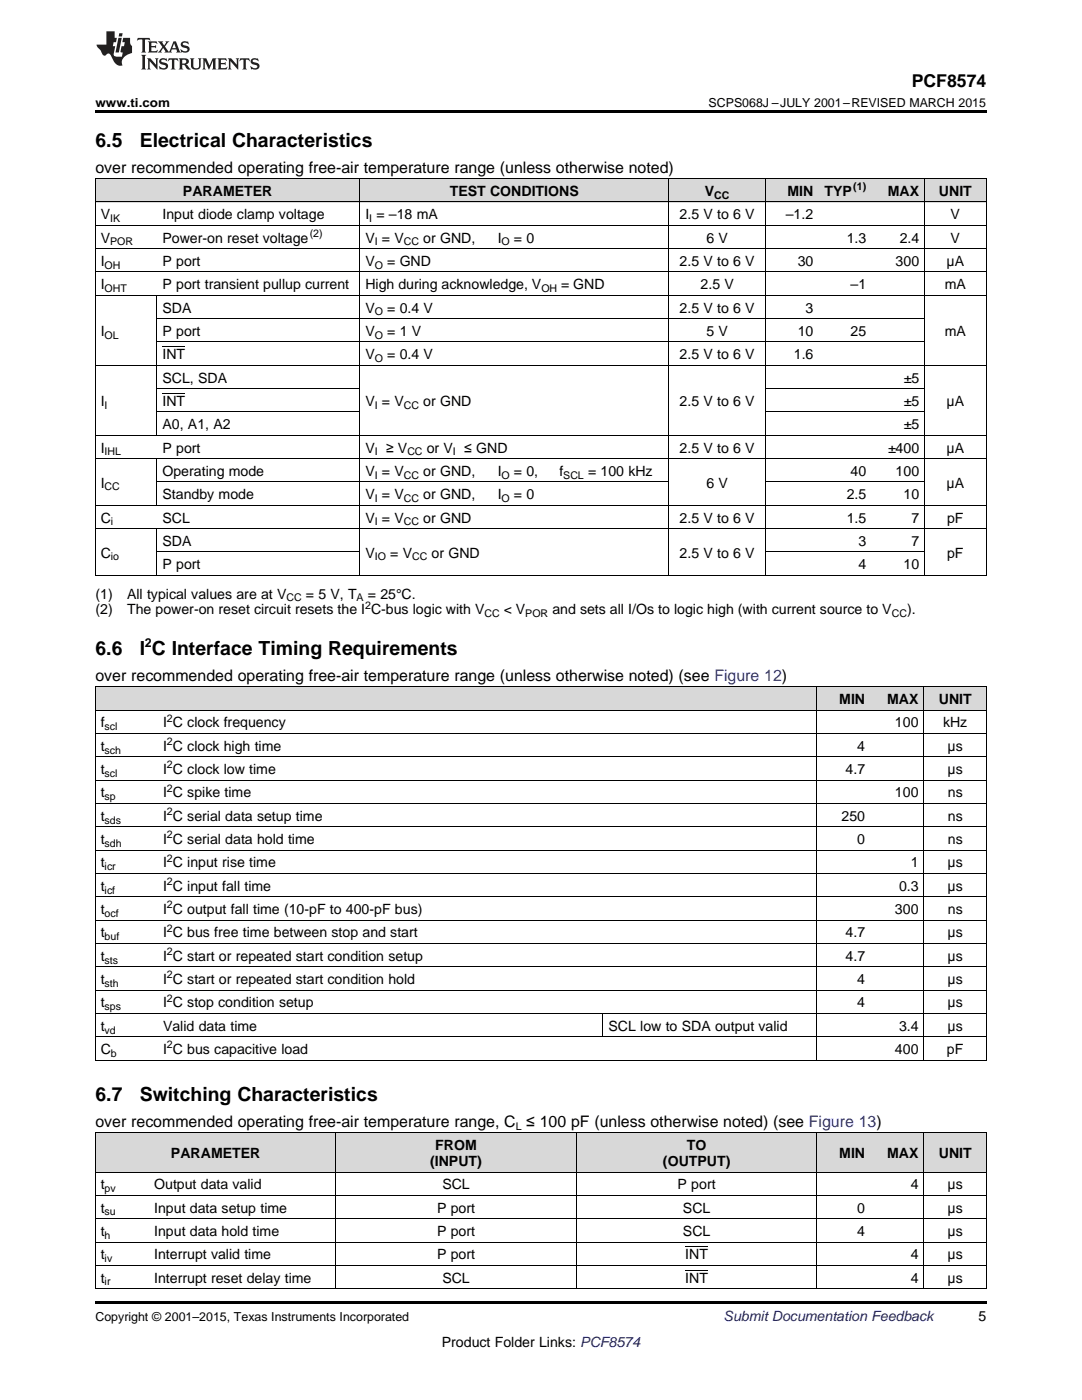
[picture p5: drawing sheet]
<svg xmlns="http://www.w3.org/2000/svg" width="216mm" height="279mm" viewBox="0 0 216 279" stroke-linecap="round" stroke-linejoin="round" font-family="sans-serif">
<defs><g id="words">
<g font-size="3.9">
<text x="19" y="29.3">6.5</text>
<text x="27.9" y="29.3">Electrical Characteristics</text>
<text x="19" y="130.7">6.6</text>
<text x="27.9" y="130.7">I C Interface Timing Requirements</text>
<text x="19" y="219.7">6.7</text>
<text x="27.9" y="219.7">Switching Characteristics</text>
</g>
<text font-size="3.5" x="181.9" y="17.3">PCF8574</text>
<g font-size="3.2">
<text x="19" y="34.4">over recommended operating free-air temperature range (unless otherwise noted)</text>
<text x="19" y="135.9">over recommended operating free-air temperature range (unless otherwise noted) (see Figure 12)</text>
<text x="19" y="224.9">over recommended operating free-air temperature range, C ≤ 100 pF (unless otherwise noted) (see Figure 13)</text>
</g>
<g font-size="2.8">
<text x="36.5" y="39.1">PARAMETER</text>
<text x="89.7" y="39.1">TEST CONDITIONS</text>
<text x="140.7" y="39.1">V</text>
<text x="157.1" y="39.1">MIN</text>
<text x="164.5" y="39.1">TYP</text>
<text x="177.2" y="39.1">MAX</text>
<text x="187.4" y="39.1">UNIT</text>
<text x="20.1" y="43.7">V</text>
<text x="32.4" y="43.7">Input diode clamp voltage</text>
<text x="72.9" y="43.7">I = –18 mA</text>
<text x="135.6" y="43.7">2.5 V to 6 V</text>
<text x="156.8" y="43.7">–1.2</text>
<text x="189.7" y="43.7">V</text>
<text x="20.1" y="53.1">I</text>
<text x="20.1" y="48.4">V</text>
<text x="32.4" y="53.1">P port</text>
<text x="32.4" y="48.4">Power-on reset voltage</text>
<text x="72.9" y="53.1">V</text>
<text x="72.9" y="48.4">V = V</text>
<text x="77.3" y="53.1">= GND</text>
<text x="84.5" y="48.4">or GND,</text>
<text x="99.3" y="48.4">I</text>
<text x="102.6" y="48.4">= 0</text>
<text x="135.6" y="53.1">2.5 V to 6 V</text>
<text x="141" y="48.4">6 V</text>
<text x="159.2" y="53.1">30</text>
<text x="168.9" y="48.4">1.3</text>
<text x="178.7" y="53.1">300</text>
<text x="179.5" y="48.4">2.4</text>
<text x="188.9" y="53.1">μA</text>
<text x="189.7" y="48.4">V</text>
<text x="20.1" y="57.7">I</text>
<text x="32.4" y="57.7">P port transient pullup current</text>
<text x="72.9" y="57.7">High during acknowledge, V</text>
<text x="112" y="57.7">= GND</text>
<text x="139.8" y="57.7">2.5 V</text>
<text x="169.7" y="57.7">–1</text>
<text x="188.5" y="57.7">mA</text>
<text x="32.4" y="62.4">SDA</text>
<text x="72.9" y="62.4">V</text>
<text x="77.3" y="62.4">= 0.4 V</text>
<text x="135.6" y="62.4">2.5 V to 6 V</text>
<text x="160.7" y="62.4">3</text>
<text x="20.1" y="67">I</text>
<text x="32.4" y="67">P port</text>
<text x="32.4" y="71.7">INT</text>
<text x="72.9" y="67">V</text>
<text x="72.9" y="71.7">V</text>
<text x="77.3" y="67">= 1 V</text>
<text x="77.3" y="71.7">= 0.4 V</text>
<text x="135.6" y="71.7">2.5 V to 6 V</text>
<text x="141" y="67">5 V</text>
<text x="158.4" y="71.7">1.6</text>
<text x="159.2" y="67">10</text>
<text x="169.7" y="67">25</text>
<text x="188.5" y="67">mA</text>
<text x="32.4" y="76.3">SCL, SDA</text>
<text x="180.3" y="76.3">±5</text>
<text x="20.1" y="81">I</text>
<text x="32.4" y="81">INT</text>
<text x="72.9" y="81">V = V</text>
<text x="84.5" y="81">or GND</text>
<text x="135.6" y="81">2.5 V to 6 V</text>
<text x="180.3" y="81">±5</text>
<text x="188.9" y="81">μA</text>
<text x="32.4" y="85.7">A0, A1, A2</text>
<text x="180.3" y="85.7">±5</text>
<text x="20.1" y="90.3">I</text>
<text x="32.4" y="95">Operating mode</text>
<text x="32.4" y="90.3">P port</text>
<text x="72.9" y="95">V = V</text>
<text x="72.9" y="90.3">V</text>
<text x="77" y="90.3">≥ V</text>
<text x="84.5" y="95">or GND,</text>
<text x="85.2" y="90.3">or V</text>
<text x="92.6" y="90.3">≤ GND</text>
<text x="99.3" y="95">I</text>
<text x="102.6" y="95">= 0,</text>
<text x="111.6" y="95">f</text>
<text x="117.3" y="95">= 100 kHz</text>
<text x="135.6" y="90.3">2.5 V to 6 V</text>
<text x="169.7" y="95">40</text>
<text x="177.2" y="90.3">±400</text>
<text x="178.7" y="95">100</text>
<text x="188.9" y="90.3">μA</text>
<text x="20.1" y="97.3">I</text>
<text x="32.4" y="99.6">Standby mode</text>
<text x="72.9" y="99.6">V = V</text>
<text x="84.5" y="99.6">or GND,</text>
<text x="99.3" y="99.6">I</text>
<text x="102.6" y="99.6">= 0</text>
<text x="141" y="97.3">6 V</text>
<text x="168.9" y="99.6">2.5</text>
<text x="180.3" y="99.6">10</text>
<text x="188.9" y="97.3">μA</text>
<text x="20.1" y="104.3">C</text>
<text x="32.4" y="104.3">SCL</text>
<text x="72.9" y="104.3">V = V</text>
<text x="84.5" y="104.3">or GND</text>
<text x="135.6" y="104.3">2.5 V to 6 V</text>
<text x="168.9" y="104.3">1.5</text>
<text x="181.9" y="104.3">7</text>
<text x="189" y="104.3">pF</text>
<text x="20.1" y="111.3">C</text>
<text x="32.4" y="113.6">P port</text>
<text x="32.4" y="108.9">SDA</text>
<text x="72.9" y="111.3">V</text>
<text x="77.9" y="111.3">= V</text>
<text x="86.1" y="111.3">or GND</text>
<text x="135.6" y="111.3">2.5 V to 6 V</text>
<text x="171.3" y="108.9">3</text>
<text x="171.3" y="113.6">4</text>
<text x="180.3" y="113.6">10</text>
<text x="181.9" y="108.9">7</text>
<text x="189" y="111.3">pF</text>
<text x="19.1" y="119.5">(1)</text>
<text x="25.4" y="119.5">All typical values are at V</text>
<text x="61" y="119.5">= 5 V, T</text>
<text x="73.4" y="119.5">= 25°C.</text>
<text x="19.1" y="122.6">(2)</text>
<text x="25.4" y="122.6">The power-on reset circuit resets the I C-bus logic with V</text>
<text x="100.5" y="122.6">&lt; V</text>
<text x="110.2" y="122.6">and sets all I/Os to logic high (with current source to V</text>
<text x="181" y="122.6">).</text>
<text x="167.5" y="140.5">MIN</text>
<text x="177" y="140.5">MAX</text>
<text x="187.3" y="140.5">UNIT</text>
<text x="20.1" y="149.8">t</text>
<text x="20.1" y="145.2">f</text>
<text x="32.5" y="149.8">I C clock high time</text>
<text x="32.5" y="145.2">I C clock frequency</text>
<text x="171.1" y="149.8">4</text>
<text x="178.6" y="145.2">100</text>
<text x="188.2" y="145.2">kHz</text>
<text x="189.1" y="149.8">μs</text>
<text x="20.1" y="154.5">t</text>
<text x="32.5" y="154.5">I C clock low time</text>
<text x="168.7" y="154.5">4.7</text>
<text x="189.1" y="154.5">μs</text>
<text x="20.1" y="159.1">t</text>
<text x="32.5" y="159.1">I C spike time</text>
<text x="178.6" y="159.1">100</text>
<text x="189.1" y="159.1">ns</text>
<text x="20.1" y="163.8">t</text>
<text x="32.5" y="163.8">I C serial data setup time</text>
<text x="167.9" y="163.8">250</text>
<text x="189.1" y="163.8">ns</text>
<text x="20.1" y="168.5">t</text>
<text x="20.1" y="173.1">t</text>
<text x="32.5" y="168.5">I C serial data hold time</text>
<text x="32.5" y="173.1">I C input rise time</text>
<text x="171.1" y="168.5">0</text>
<text x="181.7" y="173.1">1</text>
<text x="189.1" y="173.1">μs</text>
<text x="189.1" y="168.5">ns</text>
<text x="20.1" y="177.8">t</text>
<text x="32.5" y="177.8">I C input fall time</text>
<text x="179.4" y="177.8">0.3</text>
<text x="189.1" y="177.8">μs</text>
<text x="20.1" y="182.4">t</text>
<text x="32.5" y="182.4">I C output fall time (10-pF to 400-pF bus)</text>
<text x="178.6" y="182.4">300</text>
<text x="189.1" y="182.4">ns</text>
<text x="20.1" y="191.7">t</text>
<text x="20.1" y="187.1">t</text>
<text x="32.5" y="191.7">I C start or repeated start condition setup</text>
<text x="32.5" y="187.1">I C bus free time between stop and start</text>
<text x="168.7" y="191.7">4.7</text>
<text x="168.7" y="187.1">4.7</text>
<text x="189.1" y="191.7">μs</text>
<text x="189.1" y="187.1">μs</text>
<text x="20.1" y="196.4">t</text>
<text x="32.5" y="196.4">I C start or repeated start condition hold</text>
<text x="171.1" y="196.4">4</text>
<text x="189.1" y="196.4">μs</text>
<text x="20.1" y="201">t</text>
<text x="32.5" y="201">I C stop condition setup</text>
<text x="171.1" y="201">4</text>
<text x="189.1" y="201">μs</text>
<text x="20.1" y="205.7">t</text>
<text x="32.5" y="205.7">Valid data time</text>
<text x="121.4" y="205.7">SCL low to SDA output valid</text>
<text x="179.4" y="205.7">3.4</text>
<text x="189.1" y="205.7">μs</text>
<text x="20.1" y="210.4">C</text>
<text x="32.5" y="210.4">I C bus capacitive load</text>
<text x="178.6" y="210.4">400</text>
<text x="188.9" y="210.4">pF</text>
<text x="34.1" y="231.1">PARAMETER</text>
<text x="85.8" y="232.7">(INPUT)</text>
<text x="86.9" y="229.5">FROM</text>
<text x="132.3" y="232.7">(OUTPUT)</text>
<text x="137.1" y="229.5">TO</text>
<text x="167.5" y="231.1">MIN</text>
<text x="177" y="231.1">MAX</text>
<text x="187.3" y="231.1">UNIT</text>
<text x="20.1" y="237.3">t</text>
<text x="30.8" y="237.3">Output data valid</text>
<text x="88.3" y="237.3">SCL</text>
<text x="135.2" y="237.3">P port</text>
<text x="181.7" y="237.3">4</text>
<text x="189.1" y="237.3">μs</text>
<text x="20.1" y="242">t</text>
<text x="30.8" y="242">Input data setup time</text>
<text x="87.2" y="242">P port</text>
<text x="136.3" y="242">SCL</text>
<text x="171.1" y="242">0</text>
<text x="189.1" y="242">μs</text>
<text x="20.1" y="246.7">t</text>
<text x="20.1" y="251.3">t</text>
<text x="30.8" y="246.7">Input data hold time</text>
<text x="30.8" y="251.3">Interrupt valid time</text>
<text x="87.2" y="246.7">P port</text>
<text x="87.2" y="251.3">P port</text>
<text x="136.3" y="246.7">SCL</text>
<text x="136.7" y="251.3">INT</text>
<text x="171.1" y="246.7">4</text>
<text x="181.7" y="251.3">4</text>
<text x="189.1" y="246.7">μs</text>
<text x="189.1" y="251.3">μs</text>
<text x="20.1" y="256">t</text>
<text x="30.8" y="256">Interrupt reset delay time</text>
<text x="88.3" y="256">SCL</text>
<text x="136.7" y="256">INT</text>
<text x="181.7" y="256">4</text>
<text x="189.1" y="256">μs</text>
<text x="195.3" y="263.6">5</text>
<text x="88.2" y="268.9">Product Folder Links: PCF8574</text>
</g>
<text font-size="2.8" fill="#0000c8" x="144.4" y="263.6">Submit Documentation Feedback</text>
<g font-size="2.5">
<text x="19" y="21.4">www.ti.com</text>
<text x="141.4" y="21.4">SCPS068J –JULY 2001–REVISED MARCH 2015</text>
<text x="28.9" y="129.2">2</text>
<text x="19.1" y="263.6">Copyright © 2001–2015, Texas Instruments Incorporated</text>
</g>
<g font-size="2.1">
<text x="142.5" y="39.7">CC</text>
<text x="170.3" y="38">(1)</text>
<text x="22" y="44.3">IK</text>
<text x="61.8" y="47.3">(2)</text>
<text x="73.7" y="44.3">I</text>
<text x="20.9" y="53.6">OH</text>
<text x="22" y="49">POR</text>
<text x="74.8" y="53.6">O</text>
<text x="74.8" y="49">I</text>
<text x="80.6" y="49">CC</text>
<text x="100.1" y="49">O</text>
<text x="20.9" y="58.3">OHT</text>
<text x="108" y="58.3">OH</text>
<text x="74.8" y="62.9">O</text>
<text x="20.9" y="67.6">OL</text>
<text x="74.8" y="67.6">O</text>
<text x="74.8" y="72.2">O</text>
<text x="20.9" y="81.6">I</text>
<text x="74.8" y="81.6">I</text>
<text x="80.6" y="81.6">CC</text>
<text x="20.9" y="90.9">IHL</text>
<text x="74.8" y="95.5">I</text>
<text x="74.8" y="90.9">I</text>
<text x="80.6" y="95.5">CC</text>
<text x="81.3" y="90.9">CC</text>
<text x="90.4" y="90.9">I</text>
<text x="100.1" y="95.5">O</text>
<text x="112.4" y="95.5">SCL</text>
<text x="20.9" y="97.9">CC</text>
<text x="74.8" y="100.2">I</text>
<text x="80.6" y="100.2">CC</text>
<text x="100.1" y="100.2">O</text>
<text x="22.1" y="104.8">i</text>
<text x="74.8" y="104.8">I</text>
<text x="80.6" y="104.8">CC</text>
<text x="22.1" y="111.8">io</text>
<text x="74.8" y="111.8">IO</text>
<text x="82.2" y="111.8">CC</text>
<text x="57.2" y="120">CC</text>
<text x="71.2" y="120">A</text>
<text x="72.9" y="121.5">2</text>
<text x="96.7" y="123.2">CC</text>
<text x="104.8" y="123.2">POR</text>
<text x="177.9" y="123.2">CC</text>
<text x="20.9" y="145.7">scl</text>
<text x="33.3" y="148.7">2</text>
<text x="33.3" y="144">2</text>
<text x="20.9" y="155">scl</text>
<text x="20.9" y="150.4">sch</text>
<text x="33.3" y="153.4">2</text>
<text x="20.9" y="159.7">sp</text>
<text x="33.3" y="158">2</text>
<text x="20.9" y="164.4">sds</text>
<text x="33.3" y="167.3">2</text>
<text x="33.3" y="162.7">2</text>
<text x="20.9" y="169">sdh</text>
<text x="20.9" y="173.7">icr</text>
<text x="33.3" y="172">2</text>
<text x="20.9" y="178.3">icf</text>
<text x="33.3" y="176.6">2</text>
<text x="20.9" y="183">ocf</text>
<text x="33.3" y="185.9">2</text>
<text x="33.3" y="181.3">2</text>
<text x="20.9" y="187.6">buf</text>
<text x="33.3" y="190.6">2</text>
<text x="20.9" y="197">sth</text>
<text x="20.9" y="192.3">sts</text>
<text x="33.3" y="195.3">2</text>
<text x="20.9" y="201.6">sps</text>
<text x="33.3" y="199.9">2</text>
<text x="20.9" y="206.3">vd</text>
<text x="33.3" y="209.2">2</text>
<text x="22.1" y="210.9">b</text>
<text x="102.9" y="225.5">L</text>
<text x="20.9" y="237.9">pv</text>
<text x="20.9" y="242.6">su</text>
<text x="20.9" y="247.2">h</text>
<text x="20.9" y="251.9">iv</text>
<text x="20.9" y="256.5">ir</text>
</g>
</g></defs>
<g fill="#d8d8d8">
<path d="M19 226.1h10.7v7.9h-10.7z"/>
<path d="M29.7 226.1h37.3v7.9h-37.3z"/>
<path d="M67 226.1h48v7.9h-48z"/>
<path d="M115 226.1h48.1v7.9h-48.1z"/>
<path d="M163.1 226.1h10.6v7.9h-10.6z"/>
<path d="M173.7 226.1h10.7v7.9h-10.7z"/>
<path d="M184.4 226.1h12.4v7.9h-12.4z"/>
<path d="M19 137.1h12.5v4.7h-12.5z"/>
<path d="M31.5 137.1h88.9v4.7h-88.9z"/>
<path d="M120.4 137.1h42.7v4.7h-42.7z"/>
<path d="M163.1 137.1h10.6v4.7h-10.6z"/>
<path d="M173.7 137.1h10.7v4.7h-10.7z"/>
<path d="M184.4 137.1h12.4v4.7h-12.4z"/>
<path d="M19 35.7h12.4v4.7h-12.4z"/>
<path d="M31.4 35.7h40.5v4.7h-40.5z"/>
<path d="M71.9 35.7h26.3v4.7h-26.3z"/>
<path d="M98.2 35.7h12.4v4.7h-12.4z"/>
<path d="M110.6 35.7h22.9v4.7h-22.9z"/>
<path d="M133.5 35.7h19.3v4.7h-19.3z"/>
<path d="M152.8 35.7h10.6v4.7h-10.6z"/>
<path d="M163.4 35.7h10.6v4.7h-10.6z"/>
<path d="M174 35.7h10.5v4.7h-10.5z"/>
<path d="M184.5 35.7h12.3v4.7h-12.3z"/>
</g>
<g fill="#000">
<path d="M19 22h177.8v.5h-177.8zM19 114.8l.2 .1zM71.8 114.8l.1 .1zM98.1 114.8l.1 .1zM110.5 114.8l.1 .1zM133.3 114.8l.2 .1zM152.7 114.8l.1 .1zM163.3 114.8l.1 .1zM173.8 114.8l.2 .1zM184.4 114.8l.1 .1zM196.7 114.8l.1 .1zM19 211.6h.2z"/>
<path d="M120.3 211.6h.1zM162.9 211.6h.2zM173.6 211.6h.1zM184.3 211.6h.1zM196.7 211.6h.1zM19 257.2h.2zM66.9 257.2h.1zM114.9 257.2h.1zM162.9 257.2h.2zM173.6 257.2h.1zM184.3 257.2h.1zM196.7 257.2h.1z"/>
<path d="M19 259.7h177.8v.5h-177.8z"/>
</g>
<g fill="none" stroke="#000" stroke-width=".2">
<path d="M19 35.6h177.8M19.1 35.7v79.2M71.8 35.7v79.2M133.4 35.7v79.2M152.8 35.7v79.2M184.4 35.7v79.2M196.8 35.7v79.2M19 58.9h177.8M19 54.3h177.8M19 49.6h177.8M19 45h177.8M19 40.3h177.8"/>
<path d="M31.3 58.9v28M19 72.9h177.8M31.4 77.6h40.4M31.4 68.2h153.1M31.4 63.6h153.1M152.8 77.6h31.7M19 91.5h177.8M19 86.9h177.8M31.3 91.5v9.4M31.4 96.2h102M31.4 82.2h40.4M152.8 96.2h31.7"/>
<path d="M152.8 82.2h31.7M19 114.8h177.8M19 105.5h177.8M19 100.8h177.8M31.3 105.5v9.4M31.4 110.2h40.4M152.8 110.2h31.7M19 137.1h177.8v74.5M19.1 137.1v74.5M163 137.1v74.5M184.3 137.1v74.5M19 155.7h177.8"/>
<path d="M19 151h177.8M19 146.4h177.8M19 141.7h177.8M19 179h177.8M19 174.3h177.8M19 169.7h177.8M19 165h177.8M19 160.4h177.8M19 197.6h177.8M19 193h177.8M19 188.3h177.8M19 183.6h177.8"/>
<path d="M19 211.6h177.8M19 206.9h177.8M19 202.3h177.8M120.3 202.3v4.7M19 226.1h177.8v31.1M19 238.6h177.8M19 233.9h177.8M19.1 226.1v31.1M67 226.1v31.1M115 226.1v31.1M163 226.1v31.1M184.3 226.1v31.1"/>
<path d="M19 257.2h177.8M19 252.5h177.8M19 247.9h177.8M19 243.2h177.8"/>
</g>
<g fill="#231f20">
<path d="M27.5 7.6l-.1 .5 .4-.2h.6v.1v2.1l-.2 .4h1l-.3-.4v-2.1l.1-.1h.5l.5 .2-.2-.5zM29.5 8.3l.2 .3v1.5l-.2 .4h1.8l.2-.6a1.04 1.04 0 0 1-1.3 .2v-.7h.6l.3 .2v-.6l-.3 .2h-.6v-.6l.8-.1 .4 .3-.2-.5zM31.5 8.3l.9 1.1-.9 1.1h.8l-.2-.2 .5-.7 .4 .7-.2 .2h1.5l-.1-.2 .1-.4h.9l.1 .4-.2 .2h1l-.3-.3-.7-1.9h-.5l-.9 2-.8-1 .9-1h-.8l.1 .3-.3 .5-.4-.6 .2-.2zM34.7 8.6l.4 1h-.7zM36.3 8.4a.63 .63 0 0 0-.2 .7 .63 .63 0 0 0 .6 .4l.6 .2 .1 .2a.75 .75 0 0 1-.7 .4 .75 .75 0 0 1-.6-.5l.1 .7 .1-.1a1.11 1.11 0 0 0 1.5-.6 1.13 1.13 0 0 0-1.2-.8l-.1-.4a1.04 1.04 0 0 1 1.2 .2l-.2-.5-.1 .1-.5-.2zM28.2 10.9l.2 .4v2.2l-.2 .4h1l-.3-.4v-2.2l.3-.4zM29.3 11.6l.3 .4v1.5l-.3 .4h.8l-.2-.4v-1.3l1.5 1.7v-1.9l.2-.4h-.7l.2 .4v.9l-1.1-1.3zM32 11.8a.62 .62 0 0 0-.2 .7 .62 .62 0 0 0 .6 .4l.6 .1 .1 .3a.76 .76 0 0 1-.7 .3 .76 .76 0 0 1-.6-.4l.1 .7 .1-.1a1.11 1.11 0 0 0 1.5-.6 1.13 1.13 0 0 0-1.2-.8l-.1-.4a1.04 1.04 0 0 1 1.2 .2l-.2-.6-.1 .1-.5-.1zM33.7 11.6l-.2 .6a.61 .61 0 0 1 .8-.3v1.6l-.2 .4h.9l-.2-.4v-1.6a.63 .63 0 0 1 .8 .3l-.2-.6zM35.6 11.6l.3 .4v1.5l-.3 .4h1l-.2-.2v-.8l.5 .2a.76 .76 0 0 0 1.2 .7l-1-1a.58 .58 0 0 0 .6-.5 .58 .58 0 0 0-.5-.6zM36.4 11.9h.1a.45 .45 0 0 1 .5 .1 .45 .45 0 0 1 .1 .5l-.7 .2zM37.9 11.6l.2 .2a2.17 2.17 0 0 0 .3 1.9 .99 .99 0 0 0 1.6-.6v-1.1l.2-.4h-.7l.2 .2a1.92 1.92 0 0 1-.2 1.8 .6 .6 0 0 1-.9-.5v-1.1l.2-.4zM40.4 11.6l.2 .4v1.5l-.2 .4h.7l-.2-.4v-1.4l.8 1.8 .8-1.8v1.4l-.2 .4h.9l-.2-.4v-1.5l.2-.4h-.8l-.6 1.5-.6-1.5zM43.4 11.6l.2 .4v1.5l-.2 .4h1.8l.2-.6a1.04 1.04 0 0 1-1.3 .1v-.6h.5l.4 .2v-.6l-.4 .2h-.5v-.7h.8l.3 .3-.1-.6zM45.5 11.6l.2 .4v1.5l-.2 .4h.7l-.2-.4v-1.3l1.5 1.7v-1.9l.2-.4h-.7l.2 .4v.9l-1.1-1.3zM47.9 11.6l-.1 .6a.61 .61 0 0 1 .8-.3v1.6l-.3 .4h1l-.3-.4 .1-1.6a.63 .63 0 0 1 .7 .3l-.1-.6zM50.2 11.8a.62 .62 0 0 0-.2 .7 .62 .62 0 0 0 .6 .4l.6 .1 .2 .3a.76 .76 0 0 1-.8 .3 .76 .76 0 0 1-.6-.4l.1 .7 .2-.1a1.11 1.11 0 0 0 1.5-.6 1.13 1.13 0 0 0-1.3-.8l-.1-.4a1.04 1.04 0 0 1 1.2 .2l-.1-.6-.2 .1-.5-.1z"/>
<path d="M21.2 6.3v2.6h-1.9l.1 .4 .7 .9a.91 .91 0 0 0 1 .8 .56 .56 0 0 1 .5-.3 .56 .56 0 0 1 .5 .3l.4 .8a1.53 1.53 0 0 0 1.9 1.2 1.54 1.54 0 0 1 1-2.1l.9-.3v-1.4a1.52 1.52 0 0 1-.3-1.6h-1.4l-.2 .8h.5l-.2 .8h-.4l-.2 1v.2l.4 .1-.2 .8a1.93 1.93 0 0 1-1.6-.3l.3-1.8h-.5l.2-.8h.4l.2-.8h-.4v-1.3zM23.6 7.6l-.6 2.9h.7l.6-2.9zM23.8 6.6l-.1 .7h.6l.2-.7z"/>
</g>
<path d="M32.4 78.5h4.5M32.4 69.2h4.5M136.7 253.5h4.6M136.7 248.8h4.6" fill="none" stroke="#000" stroke-width=".2"/>
<use href="#words"/>
</svg>
